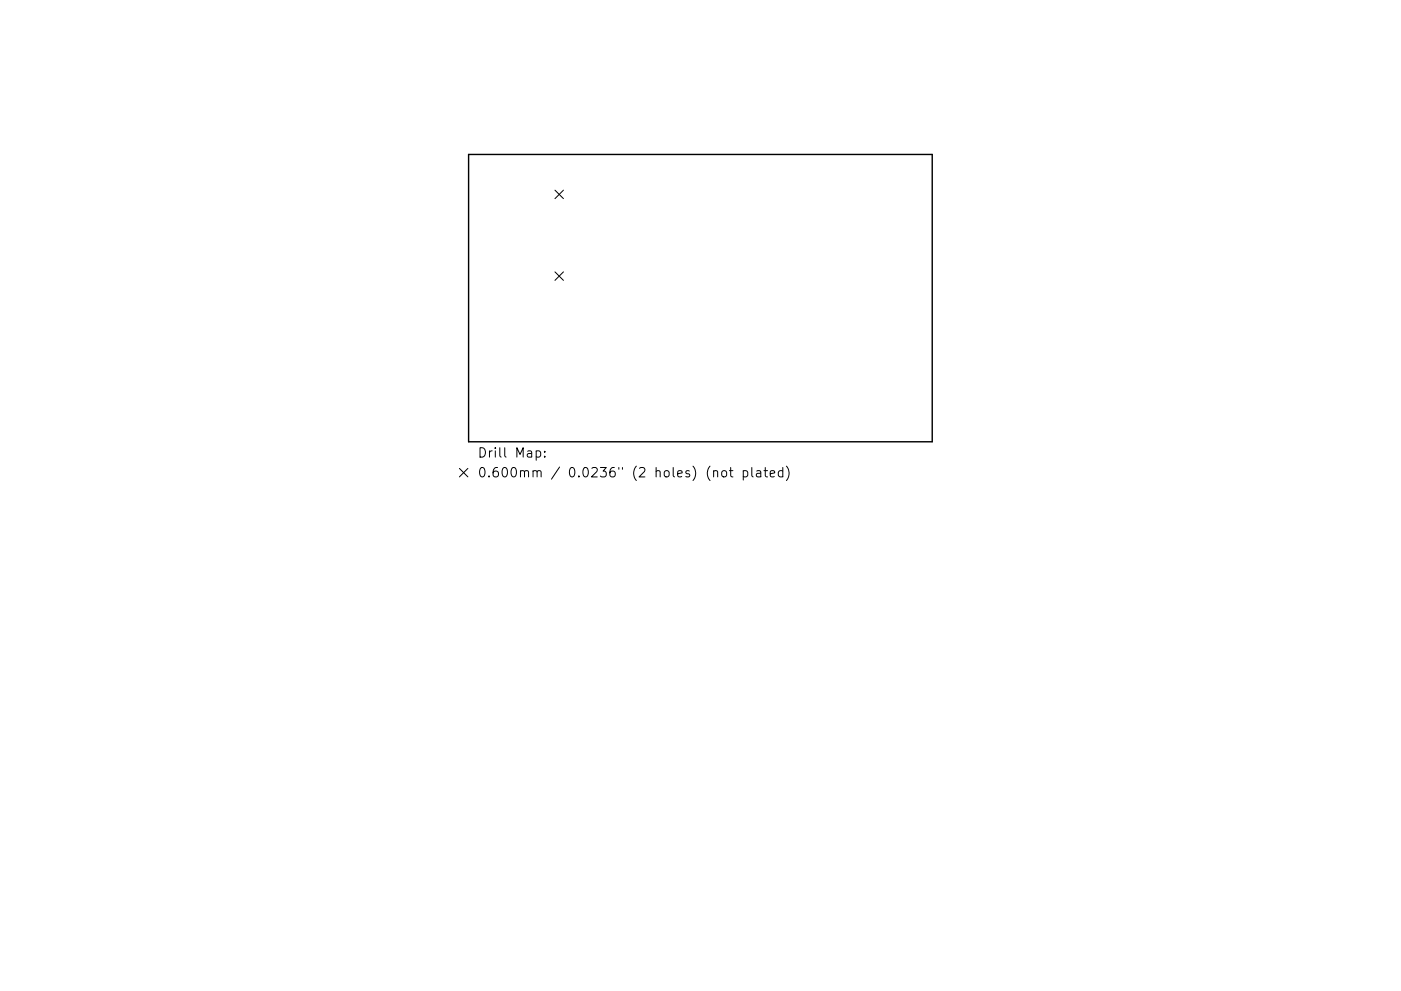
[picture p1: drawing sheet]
<svg xmlns="http://www.w3.org/2000/svg" width="297mm" height="210mm" viewBox="0 0 297 210" stroke-linecap="round" stroke-linejoin="round" font-family="sans-serif">
<defs><g id="words">
<g font-size="2.8">
<text x="101.2" y="97.1">Drill Map:</text>
<text x="101.2" y="101.3">0.600mm / 0.0236&quot; (2 holes) (not plated)</text>
</g>
</g></defs>
<path d="M99.4 32.8h98.3v60.9h-98.3z" fill="none" stroke="#000" stroke-width=".3"/>
<g fill="none" stroke="#000" stroke-width=".21">
<path d="M117.7 40.3l1.8 1.8M117.7 57.7l1.8 1.8M119.5 40.3l-1.8 1.8M119.5 57.7l-1.8 1.8M97.4 99.4l1.8 1.8M99.2 99.4l-1.8 1.8M113.7 95.7h.6l.3 .3v.6l-.2 .3h-.7M115.5 96.8v.2M115.5 95.7v.2M154.6 99.9h.8M154.9 99.2v1.7l.1 .2 .4 .1M157.6 99.9h.6l.3 .3v.6l-.2 .3h-.7"/>
<path d="M157.6 99.9v2M159.4 99.2v1.7l.3 .3M160.4 99.9h.8l.1 1.3M162 99.9h.7M162.3 99.2v1.7v.2l.4 .1M166 99.9h-.6l-.4 .3v.6l.2 .3h.8M166 99.2v2M166.7 98.9a2.29 2.29 0 0 1 0 3M151.3 100l.3-.1h.5l.1 1.3M153.1 100a.54 .54 0 0 1 .5-.2 .54 .54 0 0 1 .5 .4v.6a.54 .54 0 0 1-.6 .4 .54 .54 0 0 1-.5-.4zM161.3 100.3l-.7 .1a.39 .39 0 0 0-.3 .4 .39 .39 0 0 0 .3 .4l.7-.1M163.3 100.5l1-.2-.1-.4h-.6l-.3 .2 .1 1h.8"/>
</g>
<use href="#words"/>
</svg>
